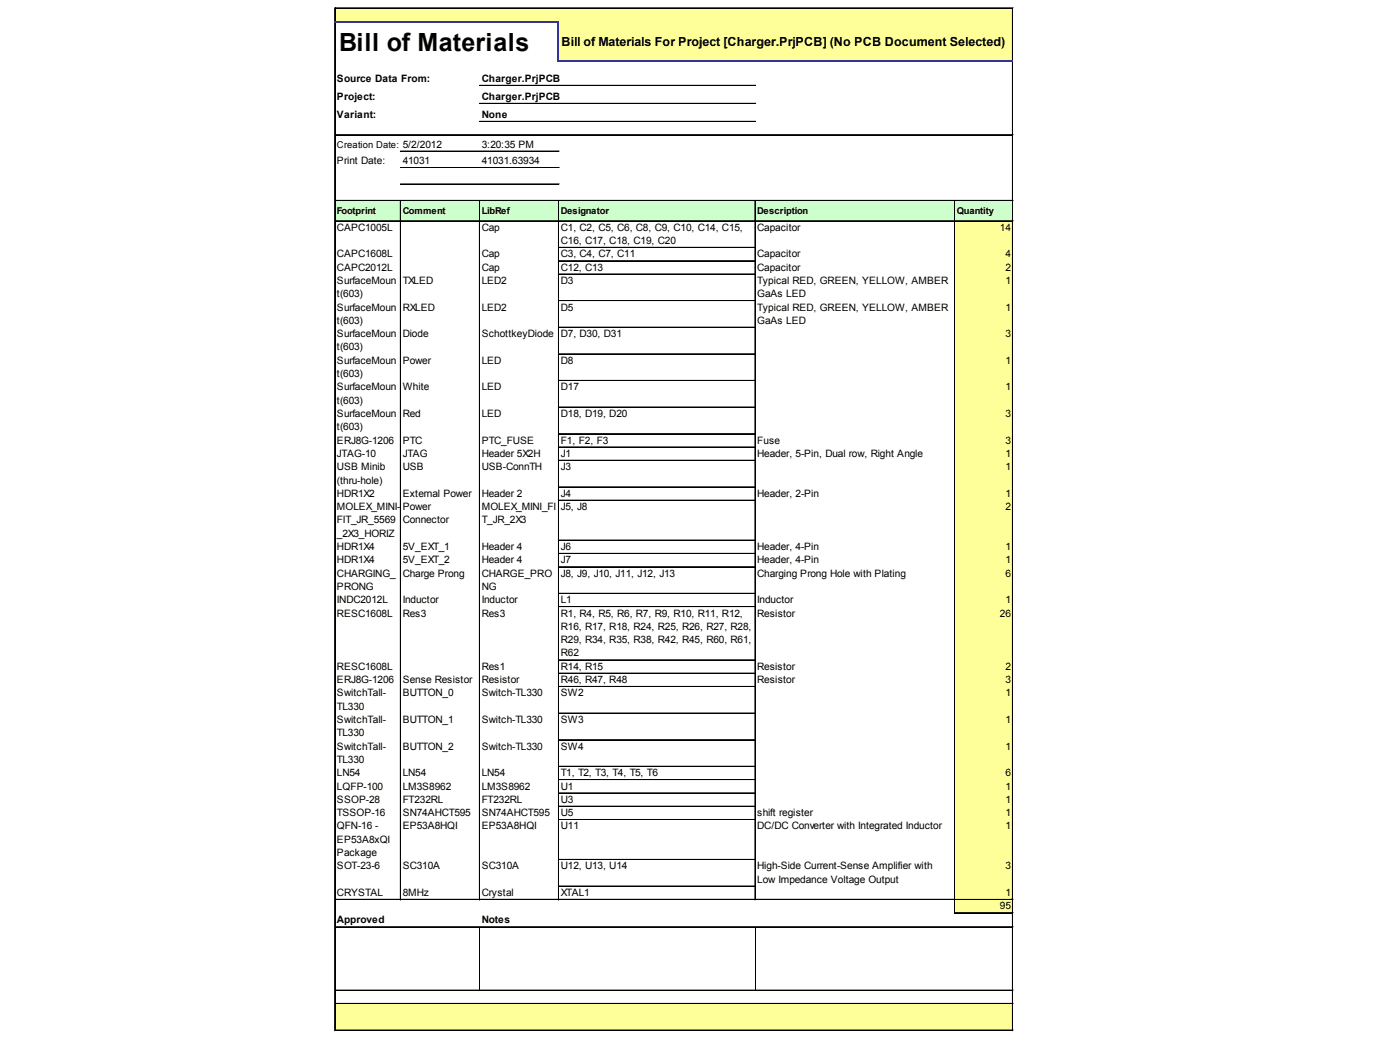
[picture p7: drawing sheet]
<svg xmlns="http://www.w3.org/2000/svg" width="271mm" height="204mm" viewBox="0 0 271 204" stroke-linecap="round" stroke-linejoin="round" font-family="sans-serif">
<defs><g id="words">
<text font-size="4.8" x="65.7" y="9.8">Bill of Materials</text>
<text font-size="2.4" x="108.7" y="8.9">Bill of Materials For Project [Charger.PrjPCB] (No PCB Document Selected)</text>
<g font-size="2">
<text x="65.2" y="15.9">Source Data From:</text>
<text x="93.2" y="15.9">Charger.PrjPCB</text>
<text x="65.2" y="19.3">Project:</text>
<text x="65.2" y="22.8">Variant:</text>
<text x="93.2" y="19.3">Charger.PrjPCB</text>
<text x="93.2" y="22.8">None</text>
<text x="93.2" y="28.6">3:20:35 PM</text>
<text x="65.2" y="31.8">Print Date:</text>
<text x="77.9" y="31.8">41031</text>
<text x="93.2" y="31.8">41031.63934</text>
<text x="65.2" y="44.6">CAPC1005L</text>
<text x="93.2" y="44.6">Cap</text>
<text x="108.5" y="44.6">C1, C2, C5, C6, C8, C9, C10, C14, C15,</text>
<text x="108.5" y="47.2">C16, C17, C18, C19, C20</text>
<text x="146.6" y="44.6">Capacitor</text>
<text x="193.5" y="44.6">14</text>
<text x="65.2" y="49.8">CAPC1608L</text>
<text x="65.2" y="52.4">CAPC2012L</text>
<text x="93.2" y="49.8">Cap</text>
<text x="93.2" y="52.4">Cap</text>
<text x="108.5" y="49.8">C3, C4, C7, C11</text>
<text x="108.5" y="52.4">C12, C13</text>
<text x="146.6" y="49.8">Capacitor</text>
<text x="146.6" y="52.4">Capacitor</text>
<text x="194.6" y="49.8">4</text>
<text x="194.6" y="52.4">2</text>
<text x="65.2" y="54.9">SurfaceMoun</text>
<text x="65.2" y="57.5">t(603)</text>
<text x="77.9" y="54.9">TXLED</text>
<text x="93.2" y="54.9">LED2</text>
<text x="108.5" y="54.9">D3</text>
<text x="146.6" y="54.9">Typical RED, GREEN, YELLOW, AMBER</text>
<text x="146.6" y="57.5">GaAs LED</text>
<text x="194.6" y="54.9">1</text>
<text x="65.2" y="60.1">SurfaceMoun</text>
<text x="65.2" y="62.7">t(603)</text>
<text x="65.2" y="65.2">SurfaceMoun</text>
<text x="77.9" y="60.1">RXLED</text>
<text x="77.9" y="65.2">Diode</text>
<text x="93.2" y="60.1">LED2</text>
<text x="93.2" y="65.2">SchottkeyDiode</text>
<text x="108.5" y="60.1">D5</text>
<text x="108.5" y="65.2">D7, D30, D31</text>
<text x="146.6" y="60.1">Typical RED, GREEN, YELLOW, AMBER</text>
<text x="146.6" y="62.7">GaAs LED</text>
<text x="194.6" y="60.1">1</text>
<text x="194.6" y="65.2">3</text>
<text x="65.2" y="67.8">t(603)</text>
<text x="65.2" y="70.4">SurfaceMoun</text>
<text x="77.9" y="70.4">Power</text>
<text x="93.2" y="70.4">LED</text>
<text x="108.5" y="70.4">D8</text>
<text x="194.6" y="70.4">1</text>
<text x="65.2" y="72.9">t(603)</text>
<text x="65.2" y="75.5">SurfaceMoun</text>
<text x="77.9" y="75.5">White</text>
<text x="93.2" y="75.5">LED</text>
<text x="108.5" y="75.5">D17</text>
<text x="194.6" y="75.5">1</text>
<text x="65.2" y="78.1">t(603)</text>
<text x="65.2" y="80.7">SurfaceMoun</text>
<text x="65.2" y="83.2">t(603)</text>
<text x="77.9" y="80.7">Red</text>
<text x="93.2" y="80.7">LED</text>
<text x="108.5" y="80.7">D18, D19, D20</text>
<text x="194.6" y="80.7">3</text>
<text x="65.2" y="85.8">ERJ8G-1206</text>
<text x="65.2" y="88.4">JTAG-10</text>
<text x="77.9" y="85.8">PTC</text>
<text x="77.9" y="88.4">JTAG</text>
<text x="93.2" y="85.8">PTC_FUSE</text>
<text x="93.2" y="88.4">Header 5X2H</text>
<text x="108.5" y="85.8">F1, F2, F3</text>
<text x="108.5" y="88.4">J1</text>
<text x="146.6" y="85.8">Fuse</text>
<text x="146.6" y="88.4">Header, 5-Pin, Dual row, Right Angle</text>
<text x="194.6" y="85.8">3</text>
<text x="194.6" y="88.4">1</text>
<text x="65.2" y="91">USB Minib</text>
<text x="65.2" y="93.5">(thru-hole)</text>
<text x="77.9" y="91">USB</text>
<text x="93.2" y="91">USB-ConnTH</text>
<text x="108.5" y="91">J3</text>
<text x="194.6" y="91">1</text>
<text x="65.2" y="96.1">HDR1X2</text>
<text x="65.2" y="98.7">MOLEX_MINI-</text>
<text x="65.2" y="101.3">FIT_JR_5569</text>
<text x="77.9" y="96.1">External Power</text>
<text x="77.9" y="98.7">Power</text>
<text x="77.9" y="101.3">Connector</text>
<text x="93.2" y="96.1">Header 2</text>
<text x="93.2" y="98.7">MOLEX_MINI_FI</text>
<text x="93.2" y="101.3">T_JR_2X3</text>
<text x="108.5" y="96.1">J4</text>
<text x="108.5" y="98.7">J5, J8</text>
<text x="146.6" y="96.1">Header, 2-Pin</text>
<text x="194.6" y="96.1">1</text>
<text x="194.6" y="98.7">2</text>
<text x="65.2" y="103.8">_2X3_HORIZ</text>
<text x="65.2" y="106.4">HDR1X4</text>
<text x="77.9" y="106.4">5V_EXT_1</text>
<text x="93.2" y="106.4">Header 4</text>
<text x="108.5" y="106.4">J6</text>
<text x="146.6" y="106.4">Header, 4-Pin</text>
<text x="194.6" y="106.4">1</text>
<text x="65.2" y="109">HDR1X4</text>
<text x="65.2" y="111.6">CHARGING_</text>
<text x="77.9" y="109">5V_EXT_2</text>
<text x="77.9" y="111.6">Charge Prong</text>
<text x="93.2" y="109">Header 4</text>
<text x="93.2" y="111.6">CHARGE_PRO</text>
<text x="108.5" y="109">J7</text>
<text x="108.5" y="111.6">J8, J9, J10, J11, J12, J13</text>
<text x="146.6" y="109">Header, 4-Pin</text>
<text x="146.6" y="111.6">Charging Prong Hole with Plating</text>
<text x="194.6" y="109">1</text>
<text x="194.6" y="111.6">6</text>
<text x="65.2" y="114.1">PRONG</text>
<text x="65.2" y="116.7">INDC2012L</text>
<text x="65.2" y="119.3">RESC1608L</text>
<text x="77.9" y="116.7">Inductor</text>
<text x="77.9" y="119.3">Res3</text>
<text x="93.2" y="114.1">NG</text>
<text x="93.2" y="116.7">Inductor</text>
<text x="93.2" y="119.3">Res3</text>
<text x="108.5" y="116.7">L1</text>
<text x="108.5" y="119.3">R1, R4, R5, R6, R7, R9, R10, R11, R12,</text>
<text x="146.6" y="116.7">Inductor</text>
<text x="146.6" y="119.3">Resistor</text>
<text x="193.5" y="119.3">26</text>
<text x="194.6" y="116.7">1</text>
<text x="108.5" y="121.9">R16, R17, R18, R24, R25, R26, R27, R28,</text>
<text x="108.5" y="124.4">R29, R34, R35, R38, R42, R45, R60, R61,</text>
<text x="65.2" y="129.6">RESC1608L</text>
<text x="93.2" y="129.6">Res1</text>
<text x="108.5" y="127">R62</text>
<text x="108.5" y="129.6">R14, R15</text>
<text x="146.6" y="129.6">Resistor</text>
<text x="194.6" y="129.6">2</text>
<text x="65.2" y="132.2">ERJ8G-1206</text>
<text x="65.2" y="134.7">SwitchTall-</text>
<text x="65.2" y="137.3">TL330</text>
<text x="77.9" y="132.2">Sense Resistor</text>
<text x="77.9" y="134.7">BUTTON_0</text>
<text x="93.2" y="132.2">Resistor</text>
<text x="93.2" y="134.7">Switch-TL330</text>
<text x="108.5" y="132.2">R46, R47, R48</text>
<text x="108.5" y="134.7">SW2</text>
<text x="146.6" y="132.2">Resistor</text>
<text x="194.6" y="132.2">3</text>
<text x="194.6" y="134.7">1</text>
<text x="65.2" y="139.9">SwitchTall-</text>
<text x="65.2" y="142.4">TL330</text>
<text x="77.9" y="139.9">BUTTON_1</text>
<text x="93.2" y="139.9">Switch-TL330</text>
<text x="108.5" y="139.9">SW3</text>
<text x="194.6" y="139.9">1</text>
<text x="65.2" y="145">SwitchTall-</text>
<text x="65.2" y="147.6">TL330</text>
<text x="77.9" y="145">BUTTON_2</text>
<text x="93.2" y="145">Switch-TL330</text>
<text x="108.5" y="145">SW4</text>
<text x="194.6" y="145">1</text>
<text x="65.2" y="150.2">LN54</text>
<text x="65.2" y="152.7">LQFP-100</text>
<text x="65.2" y="155.3">SSOP-28</text>
<text x="77.9" y="150.2">LN54</text>
<text x="77.9" y="152.7">LM3S8962</text>
<text x="77.9" y="155.3">FT232RL</text>
<text x="93.2" y="150.2">LN54</text>
<text x="93.2" y="152.7">LM3S8962</text>
<text x="93.2" y="155.3">FT232RL</text>
<text x="108.5" y="150.2">T1, T2, T3, T4, T5, T6</text>
<text x="108.5" y="152.7">U1</text>
<text x="108.5" y="155.3">U3</text>
<text x="194.6" y="150.2">6</text>
<text x="194.6" y="152.7">1</text>
<text x="194.6" y="155.3">1</text>
<text x="65.2" y="157.9">TSSOP-16</text>
<text x="65.2" y="160.5">QFN-16 -</text>
<text x="77.9" y="157.9">SN74AHCT595</text>
<text x="77.9" y="160.5">EP53A8HQI</text>
<text x="93.2" y="157.9">SN74AHCT595</text>
<text x="93.2" y="160.5">EP53A8HQI</text>
<text x="108.5" y="157.9">U5</text>
<text x="108.5" y="160.5">U11</text>
<text x="146.6" y="157.9">shift register</text>
<text x="146.6" y="160.5">DC/DC Converter with Integrated Inductor</text>
<text x="194.6" y="157.9">1</text>
<text x="194.6" y="160.5">1</text>
<text x="65.2" y="163">EP53A8xQI</text>
<text x="65.2" y="165.6">Package</text>
<text x="65.2" y="168.2">SOT-23-6</text>
<text x="65.2" y="173.3">CRYSTAL</text>
<text x="77.9" y="168.2">SC310A</text>
<text x="77.9" y="173.3">8MHz</text>
<text x="93.2" y="168.2">SC310A</text>
<text x="93.2" y="173.3">Crystal</text>
<text x="108.5" y="168.2">U12, U13, U14</text>
<text x="108.5" y="173.3">XTAL1</text>
<text x="146.6" y="168.2">High-Side Current-Sense Amplifier with</text>
<text x="146.6" y="170.8">Low Impedance Voltage Output</text>
<text x="194.6" y="168.2">3</text>
<text x="194.6" y="173.3">1</text>
<text x="65.2" y="178.5">Approved</text>
<text x="93.2" y="178.5">Notes</text>
<text x="193.5" y="175.9">95</text>
</g>
<g font-size="1.8">
<text x="65.2" y="28.6">Creation Date: 5/2/2012</text>
<text x="65.2" y="41.3">Footprint</text>
<text x="77.9" y="41.3">Comment</text>
<text x="93.2" y="41.3">LibRef</text>
<text x="108.5" y="41.3">Designator</text>
<text x="146.6" y="41.3">Description</text>
<text x="185.2" y="41.3">Quantity</text>
</g>
</g></defs>
<g fill="#ff9">
<path d="M64.9 1.6h131.2v2.8h-131.2z"/>
<path d="M108.1 4.2h88v7.8h-88z"/>
</g>
<path d="M64.9 38.8h131.2v4.1h-131.2z" fill="#cfc"/>
<g fill="#ff9">
<path d="M184.7 42.7h11.4v5.3h-11.4z"/>
<path d="M184.7 47.8h11.4v2.8h-11.4z"/>
<path d="M184.7 50.4h11.4v2.7h-11.4z"/>
<path d="M184.7 53h11.4v5.3h-11.4z"/>
<path d="M184.7 58.1h11.4v5.3h-11.4z"/>
<path d="M184.7 63.3h11.4v5.3h-11.4z"/>
<path d="M184.7 68.4h11.4v5.3h-11.4z"/>
<path d="M184.7 73.6h11.4v5.3h-11.4z"/>
<path d="M184.7 78.7h11.4v5.3h-11.4z"/>
<path d="M184.7 83.9h11.4v2.7h-11.4z"/>
<path d="M184.7 86.5h11.4v2.7h-11.4z"/>
<path d="M184.7 89h11.4v5.3h-11.4z"/>
<path d="M184.7 94.2h11.4v2.7h-11.4z"/>
<path d="M184.7 96.8h11.4v7.8h-11.4z"/>
<path d="M184.7 104.5h11.4v2.7h-11.4z"/>
<path d="M184.7 107.1h11.4v2.7h-11.4z"/>
<path d="M184.7 109.6h11.4v5.3h-11.4z"/>
<path d="M184.7 114.8h11.4v2.7h-11.4z"/>
<path d="M184.7 117.3h11.4v10.5h-11.4z"/>
<path d="M184.7 127.6h11.4v2.8h-11.4z"/>
<path d="M184.7 130.2h11.4v2.7h-11.4z"/>
<path d="M184.7 132.8h11.4v43.9h-11.4z"/>
<path d="M64.9 194.1h131.2v5.3h-131.2z"/>
</g>
<g fill="none" stroke="#000" stroke-width=".19">
<path d="M64.8 1.5v2.6M64.8 4.4v195M64.9 1.5h131.2M64.9 1.6h131.2M92.8 16.5h53.4M92.8 16.6h53.4M92.8 20h53.4M195.9 1.7v10M195.9 12v187.4M196 1.7v10M196 12v187.4M64.9 26h131.2"/>
<path d="M64.9 26.1h131.2M64.9 38.8h131.2M77.5 38.9v135.2M77.5 29.2h30.7M77.5 29.3h30.7M77.5 32.4h30.7M77.5 32.5h30.7M77.5 35.6h30.7M77.5 35.7h30.7M77.6 38.9v135.2M92.8 38.9v135.2M92.8 20.1h53.4"/>
<path d="M92.8 23.5h53.4M92.9 38.9v135.2M108.1 38.9v135.2M108.2 38.9v135.2M146.1 38.9v135.2M146.2 38.9v135.2M184.7 38.9v137.8M184.8 38.9v137.8M64.9 42.7h131.2M64.9 42.8h131.2M108.2 47.8h37.9M108.2 47.9h37.9"/>
<path d="M108.2 50.4h37.9M108.2 50.5h37.9M108.2 53h37.9M108.2 53.1h37.9M108.2 58.1h37.9M108.2 58.2h37.9M108.2 63.3h37.9M108.2 63.4h37.9M108.2 68.4h37.9M108.2 68.5h37.9M108.2 73.6h37.9M108.2 73.7h37.9"/>
<path d="M108.2 78.7h37.9M108.2 78.8h37.9M108.2 83.9h37.9M108.2 84h37.9M108.2 86.5h37.9M108.2 89h37.9M108.2 89.1h37.9M108.2 94.2h37.9M108.2 94.3h37.9M108.2 96.8h37.9M108.2 104.5h37.9M108.2 104.6h37.9"/>
<path d="M108.2 107.1h37.9M108.2 109.6h37.9M108.2 109.7h37.9M108.2 114.8h37.9M108.2 114.9h37.9M108.2 117.3h37.9M108.2 117.4h37.9M108.2 127.6h37.9M108.2 127.7h37.9M108.2 130.2h37.9M108.2 130.3h37.9M108.2 132.8h37.9"/>
<path d="M108.2 132.9h37.9M108.2 137.9h37.9M108.2 138h37.9M108.2 143.1h37.9M108.2 143.2h37.9M108.2 148.2h37.9M108.2 148.3h37.9M108.2 150.8h37.9M108.2 150.9h37.9M108.2 153.4h37.9M108.2 153.5h37.9M108.2 156h37.9"/>
<path d="M108.2 158.5h37.9M108.2 158.6h37.9M64.9 174h131.2M64.9 174.1h131.2M64.9 179.3h131.2M64.9 179.4h131.2M92.9 179.4v12.1M108.2 166.3h37.9M108.2 171.4h37.9M108.2 171.5h37.9M146.2 179.4v12.1M184.9 176.6h11.2"/>
<path d="M64.9 191.5h131.2M64.9 191.6h131.2M64.9 194.1h131.2M64.9 194.2h131.2M64.9 199.3h131.2"/>
</g>
<path d="M64.8 4.2h43.4M108.1 4.4v7.6M108.2 11.8h87.9" fill="none" stroke="#339" stroke-width=".3"/>
<use href="#words"/>
</svg>
